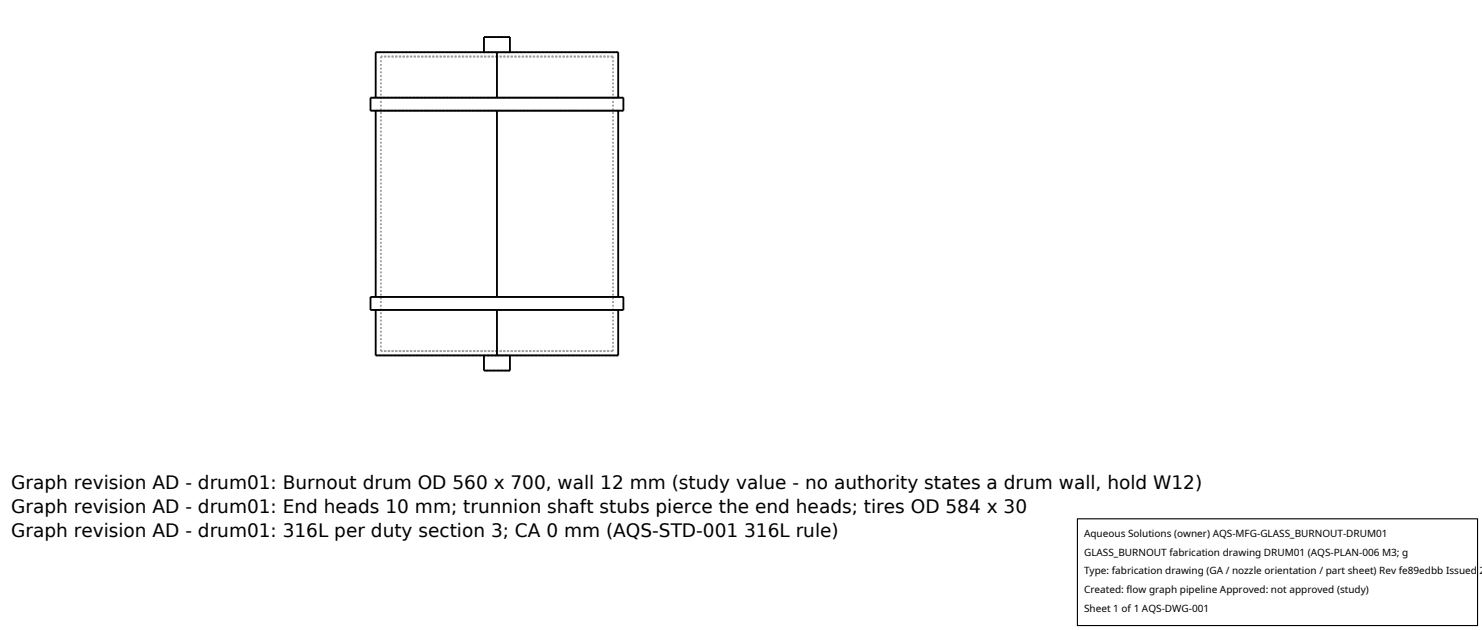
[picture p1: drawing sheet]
<svg xmlns="http://www.w3.org/2000/svg" width="212mm" height="90mm" viewBox="0 0 212 90" stroke-linecap="round" stroke-linejoin="round" font-family="sans-serif">
<defs><g id="words">
<g font-size="2.6">
<text x="1.6" y="69.8">Graph revision AD - drum01: Burnout drum OD 560 x 700, wall 12 mm (study value - no authority states a drum wall, hold W12)</text>
<text x="1.6" y="73.3">Graph revision AD - drum01: End heads 10 mm; trunnion shaft stubs pierce the end heads; tires OD 584 x 30</text>
<text x="1.6" y="76.7">Graph revision AD - drum01: 316L per duty section 3; CA 0 mm (AQS-STD-001 316L rule)</text>
</g>
<g font-size="1.4">
<text x="154.8" y="76.6">Aqueous Solutions (owner) AQS-MFG-GLASS_BURNOUT-DRUM01</text>
<text x="154.8" y="79.3">GLASS_BURNOUT fabrication drawing DRUM01 (AQS-PLAN-006 M3; g</text>
<text x="154.8" y="82">Type: fabrication drawing (GA / nozzle orientation / part sheet) Rev fe89edbb Issued 2</text>
<text x="154.8" y="84.7">Created: flow graph pipeline Approved: not approved (study)</text>
<text x="154.8" y="87.4">Sheet 1 of 1 AQS-DWG-001</text>
</g>
</g></defs>
<g fill="none" stroke="#a0a0a0" stroke-width=".26" stroke-dasharray=".3 .3" stroke-linecap="butt">
<path d="M53.7 15.8h17.3M53.7 14h17.3M54.4 8.1h33.2M54.4 8.1v42M69.1 7.5h3.7M71 15.8h17.3M71 14h17.3M71 7.5h-1.9M71 8.1h-16.6M72.8 7.5h-1.8M72.8 5.3h-3.7M87.6 8.1h-16.6"/>
<path d="M87.6 8.1v42M88.3 15.8h-34.6M88.3 14h-34.6M88.3 7.5h-34.6M89 15.8h-36.1M89 14h-36.1M53.7 44.3h17.3M53.7 42.4h17.3M54.4 50.1h33.2M69.1 50.8h3.7M71 44.3h17.3M71 50.8h-1.9"/>
<path d="M71 42.4h17.3M71 50.1h-16.6M72.8 50.8h-1.8M72.8 52.9h-3.7M87.6 50.1h-16.6M88.3 44.3h-34.6M88.3 50.8h-34.6M88.3 42.4h-34.6M89 44.3h-36.1M89 42.4h-36.1"/>
</g>
<path d="M52.9 14h36.1v1.8h-36.1zM53.7 14v-6.5h34.6v6.5M53.7 15.8v26.6M69.1 7.5v-2.2h3.7v2.2M71 7.5v6.5M71 15.8v26.6M88.3 15.8v26.6M52.9 42.4h36.1v1.9h-36.1zM53.7 44.3v6.5h34.6v-6.5M69.1 50.8v2.1h3.7v-2.1M71 44.3v6.5" fill="none" stroke="#000" stroke-width=".26"/>
<path d="M153.9 74.1h57.1v15.2h-57.1z" fill="#fff" stroke="#000" stroke-width=".16"/>
<use href="#words"/>
</svg>
